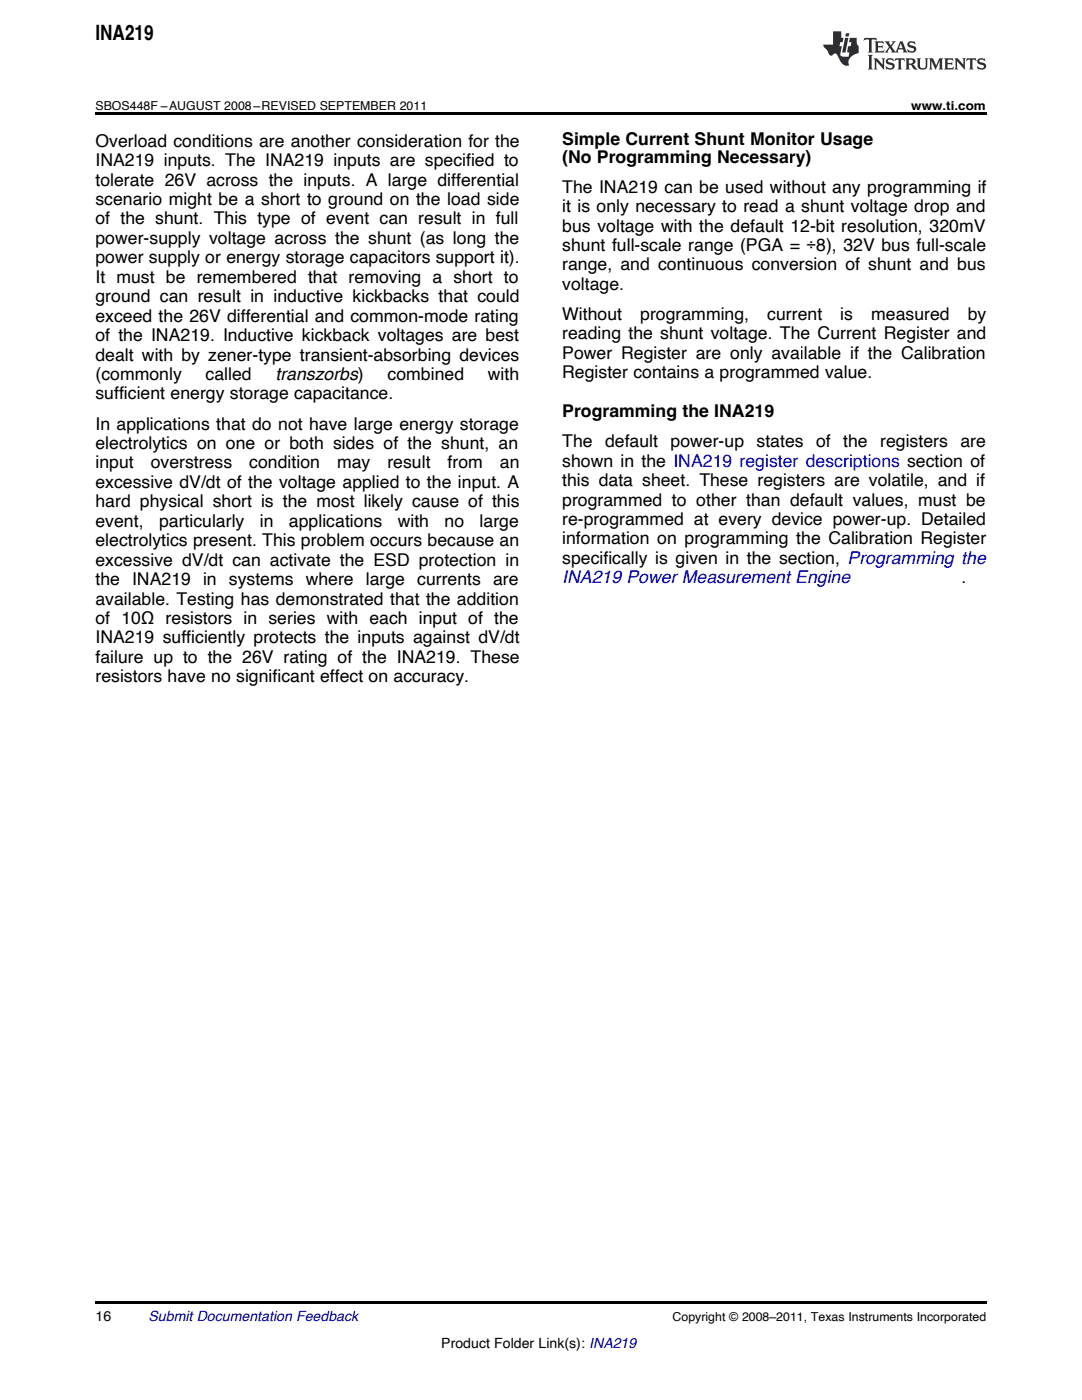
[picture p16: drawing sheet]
<svg xmlns="http://www.w3.org/2000/svg" width="216mm" height="279mm" viewBox="0 0 216 279" stroke-linecap="round" stroke-linejoin="round" font-family="sans-serif">
<defs><g id="words">
<text font-size="4.2" x="19" y="7.9">INA219</text>
<g font-size="3.5">
<text x="19" y="29.3">Overload conditions are another consideration for the</text>
<text x="112.2" y="28.9">Simple Current Shunt Monitor Usage</text>
<text x="19" y="33.2">INA219 inputs. The INA219 inputs are specified to</text>
<text x="112.2" y="32.5">(No Programming Necessary)</text>
<text x="19" y="37">tolerate 26V across the inputs. A large differential</text>
<text x="19" y="40.9">scenario might be a short to ground on the load side</text>
<text x="112.2" y="38.5">The INA219 can be used without any programming if</text>
<text x="19" y="44.8">of the shunt. This type of event can result in full</text>
<text x="112.2" y="42.3">it is only necessary to read a shunt voltage drop and</text>
<text x="112.2" y="46.2">bus voltage with the default 12-bit resolution, 320mV</text>
<text x="19" y="48.7">power-supply voltage across the shunt (as long the</text>
<text x="19" y="52.6">power supply or energy storage capacitors support it).</text>
<text x="112.2" y="50.1">shunt full-scale range (PGA = ÷8), 32V bus full-scale</text>
<text x="112.2" y="54">range, and continuous conversion of shunt and bus</text>
<text x="19" y="56.4">It must be remembered that removing a short to</text>
<text x="112.2" y="57.9">voltage.</text>
<text x="19" y="60.3">ground can result in inductive kickbacks that could</text>
<text x="19" y="64.2">exceed the 26V differential and common-mode rating</text>
<text x="112.2" y="63.9">Without</text>
<text x="127.7" y="63.9">programming,</text>
<text x="153.1" y="63.9">current</text>
<text x="167.7" y="63.9">is</text>
<text x="173.8" y="63.9">measured</text>
<text x="193.1" y="63.9">by</text>
<text x="19" y="68.1">of the INA219. Inductive kickback voltages are best</text>
<text x="19" y="72">dealt with by zener-type transient-absorbing devices</text>
<text x="112.2" y="67.7">reading the shunt voltage. The Current Register and</text>
<text x="112.2" y="71.6">Power Register are only available if the Calibration</text>
<text x="19" y="75.8">(commonly</text>
<text x="41" y="75.8">called</text>
<text x="55" y="75.8">transzorbs)</text>
<text x="77.3" y="75.8">combined</text>
<text x="97.4" y="75.8">with</text>
<text x="112.2" y="75.5">Register contains a programmed value.</text>
<text x="19" y="79.7">sufficient energy storage capacitance.</text>
<text x="112.2" y="83.3">Programming the INA219</text>
<text x="19" y="85.7">In applications that do not have large energy storage</text>
<text x="19" y="89.6">electrolytics on one or both sides of the shunt, an</text>
<text x="112.2" y="89.3">The</text>
<text x="120.7" y="89.3">default</text>
<text x="133.8" y="89.3">power-up</text>
<text x="151" y="89.3">states</text>
<text x="162.8" y="89.3">of</text>
<text x="168.3" y="89.3">the</text>
<text x="175.6" y="89.3">registers</text>
<text x="191.6" y="89.3">are</text>
<text x="19" y="93.5">input</text>
<text x="30.1" y="93.5">overstress</text>
<text x="49.7" y="93.5">condition</text>
<text x="67.2" y="93.5">may</text>
<text x="77.3" y="93.5">result</text>
<text x="89.3" y="93.5">from</text>
<text x="99.8" y="93.5">an</text>
<text x="112.2" y="93.1">shown in the INA219 register descriptions section of</text>
<text x="19" y="97.4">excessive dV/dt of the voltage applied to the input. A</text>
<text x="19" y="101.2">hard physical short is the most likely cause of this</text>
<text x="112.2" y="97">this data sheet. These registers are volatile, and if</text>
<text x="112.2" y="100.9">programmed to other than default values, must be</text>
<text x="19" y="105.1">event,</text>
<text x="31.7" y="105.1">particularly</text>
<text x="51.9" y="105.1">in</text>
<text x="57.7" y="105.1">applications</text>
<text x="79.4" y="105.1">with</text>
<text x="88.7" y="105.1">no</text>
<text x="95.7" y="105.1">large</text>
<text x="112.2" y="104.8">re-programmed at every device power-up. Detailed</text>
<text x="19" y="109">electrolytics present. This problem occurs because an</text>
<text x="19" y="112.9">excessive dV/dt can activate the ESD protection in</text>
<text x="112.2" y="108.7">information on programming the Calibration Register</text>
<text x="112.2" y="112.5">specifically is given in the section, Programming the</text>
<text x="19" y="116.8">the INA219 in systems where large currents are</text>
<text x="191.9" y="116.4">.</text>
<text x="19" y="120.6">available. Testing has demonstrated that the addition</text>
<text x="19" y="124.5">of 10Ω resistors in series with each input of the</text>
<text x="19" y="128.4">INA219 sufficiently protects the inputs against dV/dt</text>
<text x="19" y="132.3">failure up to the 26V rating of the INA219. These</text>
<text x="19" y="136.2">resistors have no significant effect on accuracy.</text>
</g>
<text font-size="3.5" fill="#00f" x="112.2" y="116.4">INA219 Power Measurement Engine</text>
<g font-size="2.8">
<text x="19" y="263.6">16</text>
<text x="88.1" y="269">Product Folder Link(s): INA219</text>
</g>
<text font-size="2.8" fill="#0000c8" x="29.6" y="263.6">Submit Documentation Feedback</text>
<g font-size="2.5">
<text x="19" y="21.9">SBOS448F –AUGUST 2008–REVISED SEPTEMBER 2011</text>
<text x="181.8" y="21.9">www.ti.com</text>
<text x="134.2" y="263.6">Copyright © 2008–2011, Texas Instruments Incorporated</text>
</g>
</g></defs>
<g fill="#2c2e35">
<path d="M172.5 7.6l-.1 .5 .4-.2h.6v.1v2.1l-.2 .4h.9l-.2-.4v-2.1l.1-.1h.5l.5 .2-.2-.5zM174.5 8.3l.2 .3v1.5l-.2 .4h1.8l.2-.6a1.04 1.04 0 0 1-1.3 .2v-.7h.6l.3 .2v-.6l-.3 .2h-.6v-.6l.8-.1 .4 .3-.2-.5zM176.5 8.3l.9 1.1-.9 1.1h.8l-.2-.2 .4-.7 .5 .7-.2 .2h1.5l-.2-.2 .2-.4h.9l.1 .4-.2 .2h1l-.3-.3-.7-1.9h-.5l-.9 2-.8-1 .9-1h-.8l.1 .3-.4 .5-.3-.6 .1-.2zM179.7 8.6l.4 1h-.7zM181.3 8.4a.63 .63 0 0 0-.2 .7 .63 .63 0 0 0 .6 .4l.6 .2 .1 .2a.75 .75 0 0 1-.7 .4 .75 .75 0 0 1-.6-.5l.1 .7 .1-.1a1.11 1.11 0 0 0 1.5-.6 1.13 1.13 0 0 0-1.2-.8l-.1-.4a1.04 1.04 0 0 1 1.2 .2l-.2-.5-.2 .1-.4-.2zM173.2 10.9l.2 .4v2.2l-.2 .4h1l-.3-.4v-2.2l.3-.4zM174.3 11.6l.3 .4v1.5l-.3 .4h.8l-.2-.4v-1.3l1.5 1.7v-1.9l.2-.4h-.7l.2 .4v.9l-1.1-1.3zM177 11.8a.62 .62 0 0 0-.2 .7 .62 .62 0 0 0 .6 .4l.6 .1 .1 .3a.76 .76 0 0 1-.7 .3 .76 .76 0 0 1-.7-.4l.2 .7 .1-.1a1.11 1.11 0 0 0 1.5-.6 1.13 1.13 0 0 0-1.2-.8l-.1-.4a1.04 1.04 0 0 1 1.2 .2l-.2-.6-.2 .1-.5-.1zM178.7 11.6l-.2 .6a.6 .6 0 0 1 .8-.3v1.6l-.2 .4h.9l-.2-.4v-1.6a.63 .63 0 0 1 .7 .3l-.1-.6zM180.6 11.6l.3 .4v1.5l-.3 .4h1l-.2-.2-.1-.8 .6 .2a.76 .76 0 0 0 1.2 .7l-1-1a.58 .58 0 0 0 .6-.5 .58 .58 0 0 0-.5-.6zM181.4 11.9h.1a.45 .45 0 0 1 .5 .1 .45 .45 0 0 1 .1 .5l-.8 .2zM182.9 11.6l.2 .2a2.17 2.17 0 0 0 .3 1.9 .99 .99 0 0 0 1.6-.6v-1.1l.2-.4h-.7l.2 .2a1.92 1.92 0 0 1-.2 1.8 .6 .6 0 0 1-.9-.5v-1.1l.2-.4zM185.4 11.6l.2 .4v1.5l-.2 .4h.7l-.2-.4v-1.4l.8 1.8 .8-1.8v1.4l-.2 .4h.9l-.2-.4v-1.5l.2-.4h-.8l-.6 1.5-.6-1.5zM188.4 11.6l.2 .4v1.5l-.2 .4h1.8l.1-.6a1.04 1.04 0 0 1-1.2 .1v-.6h.5l.4 .2v-.6l-.4 .2h-.5v-.7h.8l.3 .3-.1-.6zM190.5 11.6l.2 .4v1.5l-.2 .4h.7l-.2-.4v-1.3l1.5 1.7v-1.9l.2-.4h-.7l.2 .4v.9l-1.1-1.3zM192.9 11.6l-.1 .6a.61 .61 0 0 1 .7-.3l.1 1.6-.3 .4h1l-.3-.4 .1-1.6a.63 .63 0 0 1 .7 .3l-.1-.6zM195.2 11.8a.62 .62 0 0 0-.2 .7 .62 .62 0 0 0 .6 .4l.6 .1 .1 .3a.76 .76 0 0 1-.7 .3 .76 .76 0 0 1-.6-.4l.1 .7 .1-.1a1.11 1.11 0 0 0 1.6-.6 1.13 1.13 0 0 0-1.3-.8l-.1-.4a1.04 1.04 0 0 1 1.2 .2l-.1-.6-.2 .1-.5-.1z"/>
<path d="M166.2 6.3v2.6h-1.9v.4l.8 .9a.91 .91 0 0 0 1 .8 .56 .56 0 0 1 .5-.3 .56 .56 0 0 1 .5 .3l.4 .8a1.52 1.52 0 0 0 1.9 1.2 1.54 1.54 0 0 1 1-2.1l.9-.3v-1.4a1.52 1.52 0 0 1-.4-1.6h-1.3l-.2 .8h.5l-.2 .8h-.5l-.1 1v.2l.4 .1-.2 .8a1.93 1.93 0 0 1-1.6-.3l.3-1.8h-.5l.2-.8h.4l.2-.8h-.4v-1.3zM168.6 7.6l-.6 2.9h.7l.6-2.9zM168.8 6.6l-.1 .7h.6l.2-.7z"/>
</g>
<path d="M19 22.5h177.8v.5h-177.8zM19 259.7h177.8v.5h-177.8z" fill="#000"/>
<use href="#words"/>
</svg>
